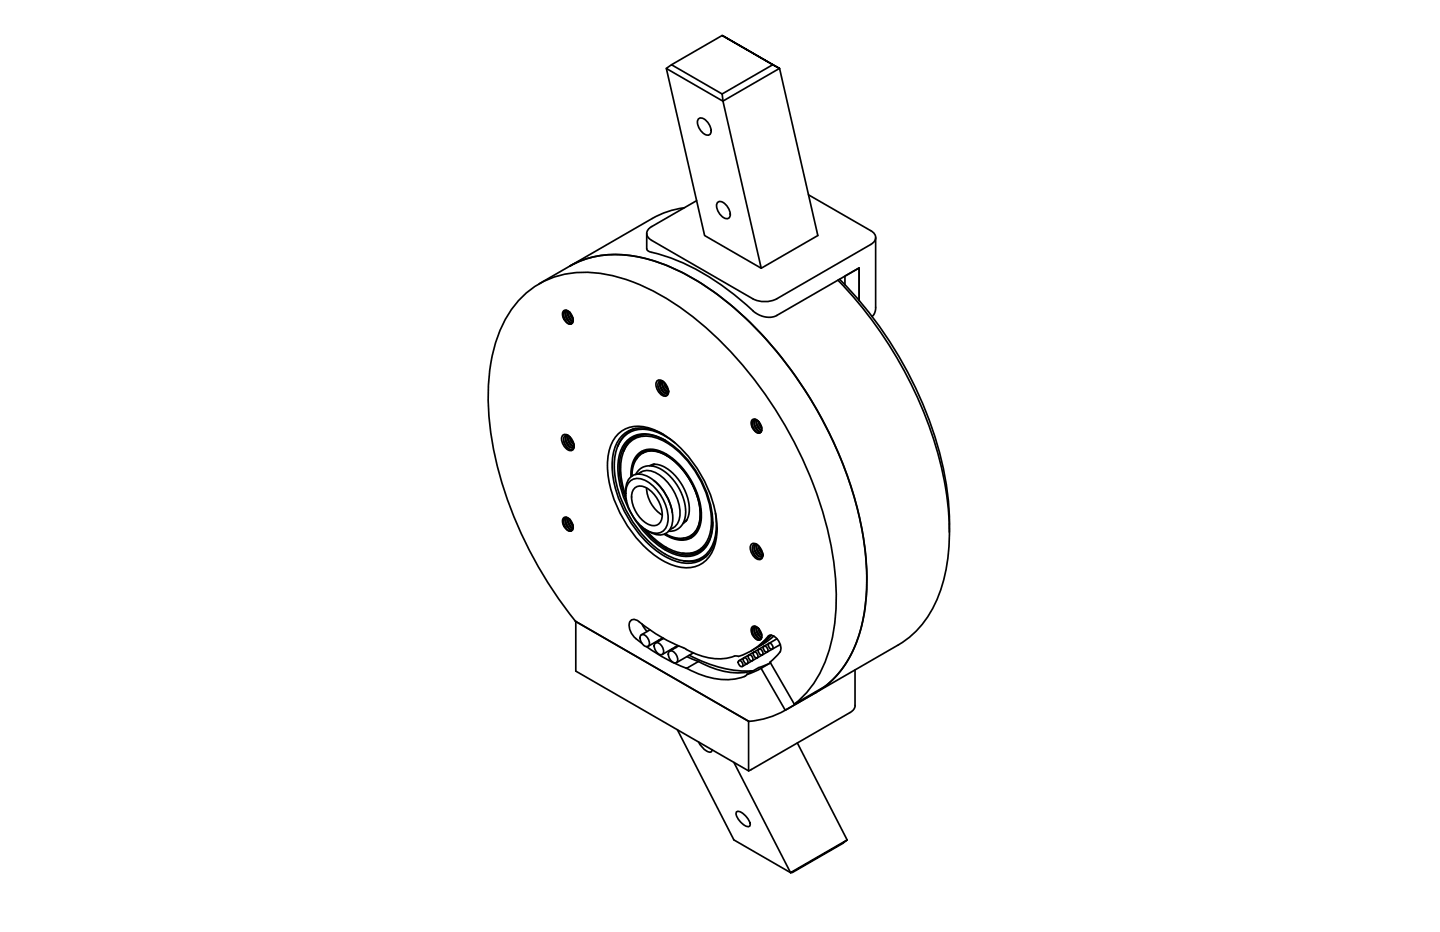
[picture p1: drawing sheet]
<svg xmlns="http://www.w3.org/2000/svg" width="432mm" height="279mm" viewBox="0 0 432 279" stroke-linecap="round" stroke-linejoin="round" font-family="sans-serif">
<!-- layer: Visible -->
<g fill="none" stroke="#000" stroke-width=".51">
<path d="M216.5 10.6l17.3 9.9-17.3-9.9-15.1 8.8M231.7 19.4l-15.2 8.8M199.8 20.5l11.5 50.1 17 9.8M199.8 20.5l1.6-1.1 15.1 8.8 .3 2.1zM209.4 35.8a1.75 1.75 0 0 1 2.6 .6l1 1.6a1.62 1.62 0 0 1-.7 2.5 4 4 0 0 1-2.9-4.7zM216.8 30.3l17-9.8 11.4 50.1-16.9 9.8-11.5-50.1M242.4 58.4l18.7 10.7a2.19 2.19 0 0 1 1.5 2.1 2.19 2.19 0 0 1-1.5 2.1l-28.2 16.3a8 8 0 0 1-7.2 0l-30.3-17.5a2.19 2.19 0 0 1-1.5-2.1 2.19 2.19 0 0 1 1.5-2.1l13.5-7.7M170.9 79.8l-9.3 5.3M170.9 79.8a30.3 30.3 0 0 1 23.6-2.1 75.6 75.6 0 0 1 32.9 21.5 121.9 121.9 0 0 1 31.6 62.5 62.9 62.9 0 0 1-1.7 29.6 27.7 27.7 0 0 1-12.7 16.2l-.1-.1M170.9 79.8a30.1 30.1 0 0 1 23-2.2 73.5 73.5 0 0 1 32.1 20.2 121.3 121.3 0 0 1 33.1 64.6 62.4 62.4 0 0 1-1.8 28.8 30.4 30.4 0 0 1-9.9 14.6l-9.2 5.3M193.9 70v4.6l.4 .6 .6 .3a58.9 58.9 0 0 1 24.2 12l6.7 5.6M205.2 62.3a25.8 25.8 0 0 0-9.6 3.2l-24.7 14.3"/>
<path d="M215.1 60.8a1.75 1.75 0 0 1 2.6 .6l1 1.6a1.62 1.62 0 0 1-.6 2.6 4 4 0 0 1-3-4.8zM262.6 71.2v21.4l-.4 1.4-.7 .9M169 93.2l.5-.2 .5 .1 1.1 .9 .8 1.8-.1 .8-.3 .4a1.9 1.9 0 0 1-2.5-1.5l-.3-1.4zM169.2 95.4l.6 1M169.5 93.4l-.4 .7 .3 1.7 .9 1.1 1 .2M169.8 93.3l-.3 .7 .3 1.3 .9 1.3 .9 .3M169.9 93.3l-.2 1 .4 1.3 .8 .9 .8 .3M169.9 95.1l.6 1M170.2 93.3v.8l.3 1 .5 .8 .8 .6M170.3 93.4l.3 1.6 1.3 1.3M170.5 94.7l.6 1M170.8 93.6l.3 1.2 .8 .9"/>
<path d="M170.9 93.7l-.9-.4-.9 .3-.2 1 .3 1.2M171 93.8l.8 1.6M171.2 94.3l.5 1M251.3 84a121.1 121.1 0 0 1 32.7 65.2 58.2 58.2 0 0 1-3.3 31.2 28 28 0 0 1-11.3 12.9l-33.9 19.6M251.7 83.7a116.1 116.1 0 0 1 32.4 64.1l.6 9.3M253.4 85.4v-2.6l4.2-2.5v9.8v-9.8l-25 14.5-1.6 .3-1.8-.1-1.7-.7-1.8-1.1M196.9 114.3a1.61 1.61 0 0 1 2.5 .6 2.86 2.86 0 0 1 .5 3.8 2.99 2.99 0 0 1-3.2-2.9zM197.3 115.8l.5 1.2 1.1 1.2M198.2 116.1l.5 1M198.2 114.2l-.4 .9 .4 1.5 1 1.2 .8 .1 .5-.7-.1 .2-.4-.1-1-1.1-.4-1 .1-.9M198.3 114.2l-.3 .8 .3 1.4 .8 1.1 .6 .3h.4M198.5 114.2l-.1 .8 .4 1.3 .8 1 .7 .3"/>
<path d="M198.8 114.3l-.9-.1-.5 .6-.1 .9 .5 1.4 .6 .8 1 .5 .8-.2 .2-.8M198.8 115.8l.6 .9M199.1 114.6l.3 1.3 1 1.1M199.3 114.7l.3 1.2 .8 .8M199.5 115.4l.5 1M168.6 130.6a1.61 1.61 0 0 1 2.5 .6 2.86 2.86 0 0 1 .5 3.8 2.99 2.99 0 0 1-3.2-2.9zM169 132.2l.6 1.4 1 1M169.9 132.5l.6 .9M169.9 130.5l-.3 .5-.1 .9 .7 1.5 1.1 .9 .6-.1 .2-.4M170 130.5l-.3 1.2 .4 1.2 .9 1 .9 .2M170.3 130.6l-.1 .8 .3 1.2 .8 .9 .7 .4M170.4 130.6l-.1 .9 .5 1.2 .6 .8 .7 .3"/>
<path d="M170.5 130.6l-.8-.1-.6 .6-.1 1.1 .4 1.1 .8 1 1 .5 .7-.2 .3-.9M170.5 132.1l.6 1M170.8 130.9l.4 1.5 .9 .9M171 131.1l.3 1 .8 1M171.2 131.7l.5 1M172.1 133.8l.1-.3-.1 .3M185.5 130a9.4 9.4 0 0 1 10-1.4 32.2 32.2 0 0 1 16.5 17.2 26.8 26.8 0 0 1 2.3 17.6 8.7 8.7 0 0 1-11.1 6.5 27.5 27.5 0 0 1-15.2-12.5 31.7 31.7 0 0 1-5.6-21.3 11.2 11.2 0 0 1 3.1-6.1zM187.7 132.5a7.9 7.9 0 0 1 8.9-1.8 28.2 28.2 0 0 1 15 16 20.8 20.8 0 0 1 1 15.7 7.6 7.6 0 0 1-10.2 3.8 28.2 28.2 0 0 1-14.9-16 20.8 20.8 0 0 1-1.1-15.7zM189.8 128.7l-.9 .5M190.4 131.1l-.1 .1M190.6 128.5a8.3 8.3 0 0 0-5.4 5.4M193 130.3l-2.6 .8"/>
<path d="M193 135.7l-.3 .2M193.7 130.2a7.1 7.1 0 0 0-6.7 5.2M194.5 135.1h1.4l1.6 .3 2 .9 1.6 1 3.2 3 2.9 4.2 1.8 4.2 1 4.6-.2 3.2-.4 1.6-.8 1.3M194.9 135l-1.9 .6M195.9 139.2l2.1 .3 2.4 1.3 2.1 1.8 2.1 2.9 1.2 2.6 .8 3.3-.1 2.9-.8 1.9M196.1 139.2l-1.3 .4M196.3 139.2l-.9 .5M198.9 130.2a10.4 10.4 0 0 0-11.9 0 13 13 0 0 0-3.4 11.1 35.1 35.1 0 0 0 15.5 25.4 11.2 11.2 0 0 0 11.1 1.2 10.8 10.8 0 0 0 4.8-9.9M199.6 132.1a9.9 9.9 0 0 0-9.9-.8 10.7 10.7 0 0 0-4 10.1l.7 4.2 1.4 4.5M202.4 132.7a17.5 17.5 0 0 0-10.2-4 8.2 8.2 0 0 0-7.7 7.5 29.9 29.9 0 0 0 6.2 21.6 24.5 24.5 0 0 0 13.6 10.2 8.1 8.1 0 0 0 10-6.6l.5-3.5-.2-4M225.5 125.9l.9-.3 1.3 1 .7 1.7v.8l-.3 .5a1.9 1.9 0 0 1-2.5-1.5l-.4-1.2zM225.8 128.1l.6 1"/>
<path d="M226.1 126l-.5 1.1 .4 1.3 .9 1.2 1 .2M226.3 126l-.2 1.2 .3 1 .8 1 1 .3M226.4 126l-.1 1 .3 1.1 .8 1 .8 .4M226.5 127.7l.5 1M226.8 126l-.1 .8 .4 1 .7 1 .6 .3M226.9 126l.1 1 .3 .9 1.1 1.1M227.1 127.4l.5 1M227.4 126.3l.3 1.2 .7 .9M227.5 126.4l-1-.4-.8 .3-.3 1 .3 1.1M227.6 126.5l.8 1.6M227.7 127l.6 1M169.2 157.5l.6 1"/>
<path d="M169.5 155.4l-.4 .8 .3 1.7 1.1 1.2h.8M169.8 155.4l-.3 1.1 .4 1.1 .8 1.1 .9 .2M169.9 155.3l-.2 1.1 .4 1.2 .6 .8 1 .5M169.9 157.1l.6 1M170.2 155.4v.7l.3 1.1 .5 .8 .8 .5M170.3 155.4l.3 1.7 .6 .7 .7 .6M170.5 156.8l.6 1M170.8 155.7l.3 1.2 .8 .9M170.9 155.8l-.9-.4-.9 .3-.2 .9 .3 1.2-.5-1.3v-.8l.5-.6 .6-.1 1 .6 1 1.9v1l-.3 .5a1.38 1.38 0 0 1-2.1-.8l-.2-.4M171 155.9l.8 1.6M171.2 156.4l.5 1M187.6 147.2v.8"/>
<path d="M187.6 147.2a4.2 4.2 0 0 1 5-5 14 14 0 0 1 8.6 9.6 7.2 7.2 0 0 1-1.2 7.9 4.7 4.7 0 0 1-5.3-.3M187.6 148.6a17.9 17.9 0 0 1-.1-14.4 7.4 7.4 0 0 1 9.9-2.7 27.3 27.3 0 0 1 13.9 15.1 21.5 21.5 0 0 1 1.3 14.2 7.3 7.3 0 0 1-10 4.6 21.8 21.8 0 0 1-9.2-6.8M188.6 144.6a3.9 3.9 0 0 1 5.4-.3 13.8 13.8 0 0 1 6.3 12.1 3.6 3.6 0 0 1-5.4 3.1 13.5 13.5 0 0 1-7.2-12.6l.2-.9zM189.2 142.9l.3-3.5 1.3-2.7 1.6-1.4 1.3-.5 1.5-.1 1.5 .2 1.7 .5 3.1 1.9 3.3 3.2 2.3 3.3 1.9 4 1.1 4 .2 3.7-.8 3.2-.7 1.2-.9 .9-1.1 .7-1.4 .4h-1.2l-1.9-.3-3.1-1.5M189.4 142.8l.3-3.3 1.3-2.6 .9-.9 1.1-.7 1.2-.3h1.5l2.8 .7 3.3 2.1 3.1 3 2.1 3.1 1.8 3.9 1.1 4.2 .2 3.5-.9 3.1-.8 1.3-1 .9-2.1 .8-2.7-.1-3.2-1.4M189.5 142.7l.2-2 .4-1.7a5.9 5.9 0 0 1 8.7-3 21.8 21.8 0 0 1 11.1 18.9 6.1 6.1 0 0 1-5 6.4M190.5 146.2a3.5 3.5 0 0 1 4.2 .6 9.4 9.4 0 0 1 3.6 9.2 2.68 2.68 0 0 1-4.3 1 9.4 9.4 0 0 1-4.3-9.7zM190.6 142.2l1.2-1.5 1.3-.8 1.7-.3 2.1 .4 1.8 1 1.7 1.3 1.7 1.8 1.5 2.3 1.1 2.4 .7 2.6 .2 2.1-.2 1.9-.7 1.8-1.1 1.1-1.4 .8-1.7 .2M191.2 142.1a5.5 5.5 0 0 1 7.3 .9 14.5 14.5 0 0 1 5.3 12.3 4.1 4.1 0 0 1-1.9 2.9M193.9 146.3a10.1 10.1 0 0 0 4.7 8.1M194 159l.7 .4M196.1 144a15.6 15.6 0 0 1 5.5 9.6"/>
<path d="M201.9 158.2l-1.1 .7M205.9 156l-1.1 1M205.9 155.9l-.9 .5M208.8 159.2l-1.4 1.3M213.7 156.5a9.5 9.5 0 0 1-4.6 9.3 11.2 11.2 0 0 1-11-2.3 27.8 27.8 0 0 1-5.8-5.8M284.7 157.1v2.4M199.5 160l3.1 1.2 2.3 .1M207.3 160.5l-.3 .2M211.8 166.8l-.9 .5M212 163.2l-2.1 1.9M212.4 166.2a8.3 8.3 0 0 1-7.4 1.9M212.4 162.5a7.1 7.1 0 0 1-7.8 3.4"/>
<path d="M225.2 163.3a1.61 1.61 0 0 1 2.5 .5 2.86 2.86 0 0 1 .5 3.8 2.99 2.99 0 0 1-3.2-2.8zM225.6 164.8l.6 1.4 1 1M226.5 165.1l.5 1M226.5 163.2l-.4 1.1 .5 1.5 1.2 1.1h.5l.4-.5M226.5 163.2l-.2 .9 .4 1.5 .8 1 .9 .2M226.8 163.2l-.1 .9 .4 1.1 .6 .9 .9 .5M226.9 163.3v1l.4 1 .7 .8 .6 .3M227.1 163.3l-.8-.1-.6 .4-.1 1.1 .3 1.1 .9 1.1 .8 .5 .8-.1 .3-.9M227.1 164.8l.6 .9M227.4 163.5l.4 1.5 .9 1M227.6 163.7l.3 1 .8 1M227.7 164.4l.6 1"/>
<path d="M228.7 166.2v.2zM172.6 186.3l51.9 30M172.6 186.3l.1 14.9 51.8 29.9 .1-14.8M172.6 186.3a118.8 118.8 0 0 1-25.7-59.1 57 57 0 0 1 3.3-28.7 26.6 26.6 0 0 1 29.1-16.6 58.9 58.9 0 0 1 29.1 13.6 120 120 0 0 1 41.7 73.9 57.9 57.9 0 0 1-3.4 30.8 28.8 28.8 0 0 1-8.5 10.9M190.7 191.4a4.8 4.8 0 0 1-1.8-5 1.66 1.66 0 0 1 2.7-.1 48.7 48.7 0 0 0 13.3 7.9M190.7 191.4l1.8 1.4M192.2 190.4a1.79 1.79 0 0 1 2.3 1.5 1.08 1.08 0 0 1 .2 1.4 1.08 1.08 0 0 1-1.4 .4 2.61 2.61 0 0 1-1.1-3.3zM192.5 187.1l.5 1 1.1 1.2M193.9 193.9l5.9 3.7 6.1 2.7M194.9 188.8l-2.6 1.5M196.4 192.8a1.79 1.79 0 0 1 2.4 1.6 1.08 1.08 0 0 1 .1 1.3 1.08 1.08 0 0 1-1.3 .4 2.61 2.61 0 0 1-1.2-3.3zM197.6 191.9l.2 .2"/>
<path d="M198.6 191.3l.2 .2M198.7 191.2l-4.4 2.6M198.9 191.4l-2.3 1.4M200.7 195.3a1.79 1.79 0 0 1 2.3 1.5 1.08 1.08 0 0 1 .2 1.4 1.08 1.08 0 0 1-1.4 .4 2.61 2.61 0 0 1-1.1-3.3zM201.5 194.5l.3 .1M202.5 194l.2 .1M203.2 193.5l-4.6 2.7M203.5 193.6l-2.7 1.6M204.9 194.2a20.4 20.4 0 0 0 13.2 3.1l2.4-.7 .9 .2a18.9 18.9 0 0 0 9.2-6.3 3 3 0 0 1 3.3 2.4l.2 .6a2.29 2.29 0 0 1-.3 2M206 196.9l3.4 1.4M206.7 196.4a36.3 36.3 0 0 0 19.1 4.7M207.9 195.7l-5.1 3"/>
<path d="M209.4 198.3l-3.5 2.1M209.4 198.3a22 22 0 0 0 16.5 2.8M221.6 198.1a1.16 1.16 0 0 1 1 1.7 1.16 1.16 0 0 1-1-1.7zM223.1 197.2a1.16 1.16 0 0 1 1 1.7 1.16 1.16 0 0 1-1-1.7zM224.6 196.3a1.16 1.16 0 0 1 1 1.8 1.16 1.16 0 0 1-1-1.8zM225.5 188l.9-.3 1.2 .9 .8 1.8v.8l-.3 .5a1.9 1.9 0 0 1-2.5-1.5l-.4-1.2zM225.8 190.2l.6 .9M226.1 188.1l-.5 1 .4 1.5 1.1 1.1 .8 .1M226.1 195.5a1.16 1.16 0 0 1 1 1.7 1.16 1.16 0 0 1-1-1.7zM226.3 188l-.2 1.2 .3 1.1 .8 1 1 .3M226.4 188l-.1 1 .3 1.2 .7 .9 .9 .4M226.5 189.8l.5 1"/>
<path d="M226.8 188.1l-.1 .7 .4 1.1 .7 .9 .6 .4M226.9 188.1l.1 1 .3 .8 1.1 1.1M227.1 189.4l.5 1M227.4 188.4l.3 1.1 .7 1M227.5 188.5l-.9-.5-.9 .3-.3 1 .3 1.2M227.6 194.6a1.16 1.16 0 0 1 1 1.7 1.16 1.16 0 0 1-1-1.7zM227.6 188.5l.8 1.6M227.7 189.1l.6 .9M229.1 193.7a1.16 1.16 0 0 1 1 1.8 1.16 1.16 0 0 1-1-1.8zM230.6 192.9a1.16 1.16 0 0 1 1 1.7 1.16 1.16 0 0 1-1-1.7zM230.9 198.5h.1M230.9 198.6l7.3 12.5"/>
<path d="M230.9 190.4l-.1 .1M231.1 198.7l-2.9 1.6 7.3 12.6M231.1 198.7l-3.6 1.4M231.2 190.4l-2.9 2.9-.9 .4 3.4-3.2M231.3 190.4l-3 2.8M232 190.7l-2.3 1.8-4.5 2.7M233 191.5l-11.4 6.6M233.9 195.5l-3 3M234 193.2l-11.4 6.6M203.1 218.8l17 33 17 9.8M205.9 200.3a21.3 21.3 0 0 0 17.4 2.5l.7-.6M224.9 201.2h.5"/>
<path d="M227.5 200.2l-3.6 2M228.2 200.3l-4.2 1.9M235.5 212.9a26 26 0 0 1-10.9 3.4M238.2 211.1h.1M244.6 207.6l-9.1 5.3M254.9 213.6l-29.6 17.1M256.4 200.9v11l-.7 1.1-.8 .6M209.5 222.4a5.4 5.4 0 0 0 3.4 3.1l.6-.3v-.5M220.1 228.6l16.9 33M225.3 230.7l-.8 .4M239.1 222.7l14.9 29.1M221 243.3a4.4 4.4 0 0 1 3.7 2.9 .96 .96 0 0 1-.4 1.6 4.9 4.9 0 0 1-3.5-4.3z"/>
<path d="M237.1 261.6l16.9-9.8-1.2 1-15.2 8.8z"/>
</g>
<circle cx="199.5" cy="160" r=".25" fill="#000"/>
</svg>
